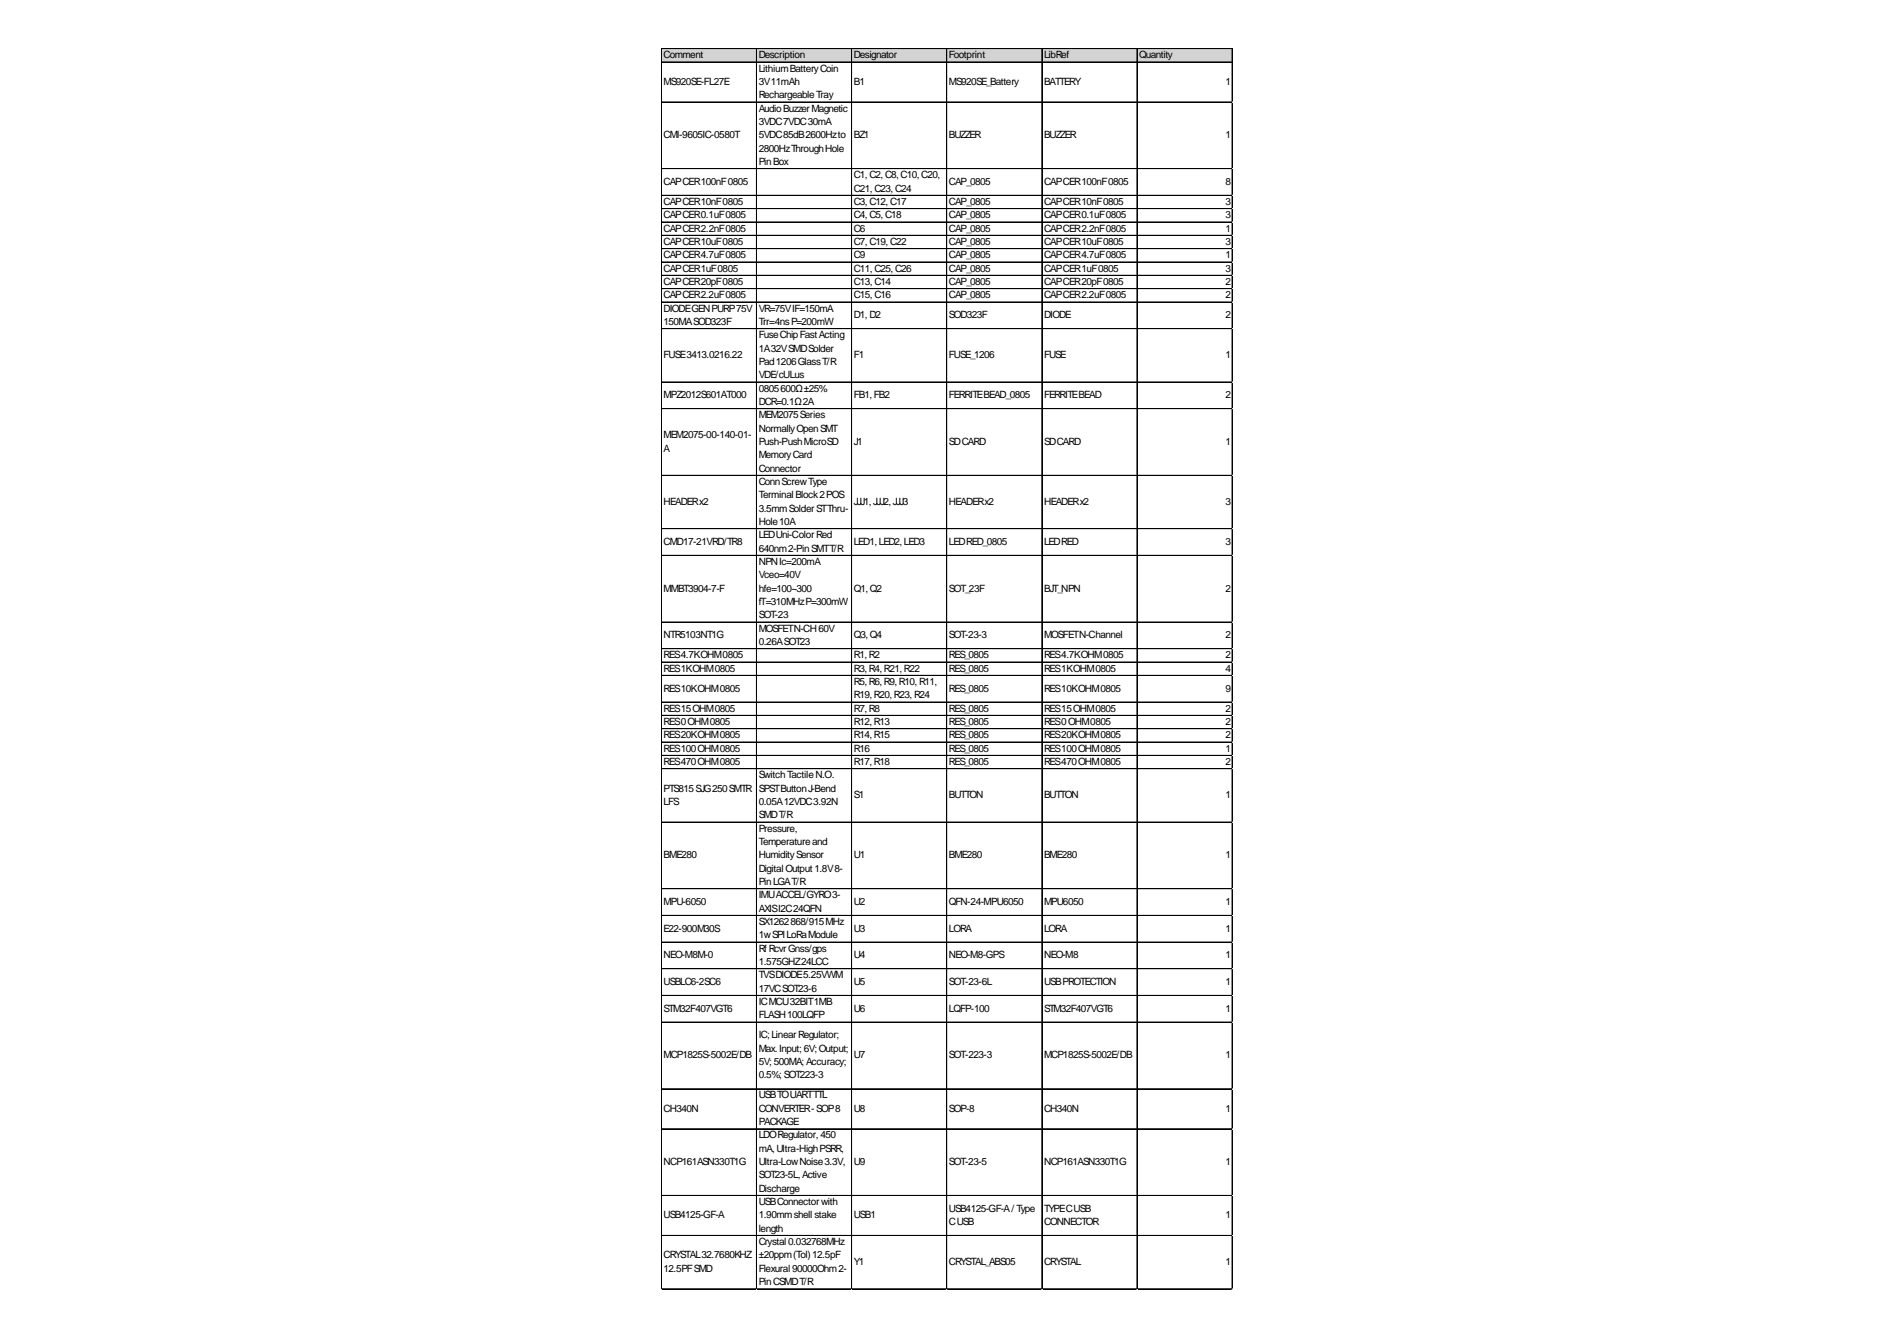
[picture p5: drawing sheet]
<svg xmlns="http://www.w3.org/2000/svg" width="297mm" height="210mm" viewBox="0 0 297 210" stroke-linecap="round" stroke-linejoin="round" font-family="sans-serif">
<defs><g id="words">
<g font-size="1.6">
<text x="104" y="9.1">Comment</text>
<text x="118.9" y="9.1">Description</text>
<text x="118.9" y="11.2">LithiumBatteryCoin</text>
<text x="133.8" y="9.1">Designator</text>
<text x="148.7" y="9.1">Footprint</text>
<text x="163.7" y="9.1">LibRef</text>
<text x="178.6" y="9.1">Quantity</text>
<text x="104" y="13.3">MS920SE-FL27E</text>
<text x="118.9" y="13.3">3V11mAh</text>
<text x="118.9" y="15.4">RechargeableTray</text>
<text x="118.9" y="17.5">AudioBuzzerMagnetic</text>
<text x="133.8" y="13.3">B1</text>
<text x="148.7" y="13.3">MS920SE_Battery</text>
<text x="163.7" y="13.3">BATTERY</text>
<text x="192.1" y="13.3">1</text>
<text x="104" y="21.7">CMI-9605IC-0580T</text>
<text x="118.9" y="19.6">3VDC7VDC30mA</text>
<text x="118.9" y="21.7">5VDC85dB2600Hzto</text>
<text x="118.9" y="23.8">2800HzThroughHole</text>
<text x="133.8" y="21.7">BZ1</text>
<text x="148.7" y="21.7">BUZZER</text>
<text x="163.7" y="21.7">BUZZER</text>
<text x="192.1" y="21.7">1</text>
<text x="104" y="29">CAPCER100nF0805</text>
<text x="118.9" y="25.8">PinBox</text>
<text x="133.8" y="27.9">C1,C2,C8,C10,C20,</text>
<text x="148.7" y="29">CAP_0805</text>
<text x="163.7" y="29">CAPCER100nF0805</text>
<text x="192.1" y="29">8</text>
<text x="104" y="32.1">CAPCER10nF0805</text>
<text x="104" y="34.2">CAPCER0.1uF0805</text>
<text x="133.8" y="30">C21,C23,C24</text>
<text x="133.8" y="32.1">C3,C12,C17</text>
<text x="133.8" y="34.2">C4,C5,C18</text>
<text x="148.7" y="32.1">CAP_0805</text>
<text x="148.7" y="34.2">CAP_0805</text>
<text x="163.7" y="32.1">CAPCER10nF0805</text>
<text x="163.7" y="34.2">CAPCER0.1uF0805</text>
<text x="192.1" y="32.1">3</text>
<text x="192.1" y="34.2">3</text>
<text x="104" y="36.3">CAPCER2.2nF0805</text>
<text x="104" y="38.4">CAPCER10uF0805</text>
<text x="104" y="40.5">CAPCER4.7uF0805</text>
<text x="133.8" y="36.3">C6</text>
<text x="133.8" y="38.4">C7,C19,C22</text>
<text x="133.8" y="40.5">C9</text>
<text x="148.7" y="36.3">CAP_0805</text>
<text x="148.7" y="38.4">CAP_0805</text>
<text x="148.7" y="40.5">CAP_0805</text>
<text x="163.7" y="36.3">CAPCER2.2nF0805</text>
<text x="163.7" y="38.4">CAPCER10uF0805</text>
<text x="163.7" y="40.5">CAPCER4.7uF0805</text>
<text x="192.1" y="36.3">1</text>
<text x="192.1" y="38.4">3</text>
<text x="192.1" y="40.5">1</text>
<text x="104" y="42.6">CAPCER1uF0805</text>
<text x="104" y="44.7">CAPCER20pF0805</text>
<text x="104" y="46.8">CAPCER2.2uF0805</text>
<text x="133.8" y="42.6">C11,C25,C26</text>
<text x="133.8" y="44.7">C13,C14</text>
<text x="133.8" y="46.8">C15,C16</text>
<text x="148.7" y="42.6">CAP_0805</text>
<text x="148.7" y="44.7">CAP_0805</text>
<text x="148.7" y="46.8">CAP_0805</text>
<text x="163.7" y="42.6">CAPCER1uF0805</text>
<text x="163.7" y="44.7">CAPCER20pF0805</text>
<text x="163.7" y="46.8">CAPCER2.2uF0805</text>
<text x="192.1" y="42.6">3</text>
<text x="192.1" y="44.7">2</text>
<text x="192.1" y="46.8">2</text>
<text x="104" y="48.8">DIODEGENPURP75V</text>
<text x="104" y="50.9">150MASOD323F</text>
<text x="118.9" y="48.8">VR=75VIF=150mA</text>
<text x="118.9" y="50.9">Trr=4nsP=200mW</text>
<text x="118.9" y="53">FuseChipFastActing</text>
<text x="133.8" y="49.9">D1,D2</text>
<text x="148.7" y="49.9">SOD323F</text>
<text x="163.7" y="49.9">DIODE</text>
<text x="192.1" y="49.9">2</text>
<text x="104" y="56.2">FUSE3413.0216.22</text>
<text x="118.9" y="55.1">1A32VSMDSolder</text>
<text x="118.9" y="57.2">Pad1206GlassT/R</text>
<text x="118.9" y="59.3">VDE/cULus</text>
<text x="133.8" y="56.2">F1</text>
<text x="148.7" y="56.2">FUSE_1206</text>
<text x="163.7" y="56.2">FUSE</text>
<text x="192.1" y="56.2">1</text>
<text x="104" y="62.4">MPZ2012S601AT000</text>
<text x="118.9" y="61.4">0805600Ω±25%</text>
<text x="118.9" y="63.5">DCR=0.1Ω2A</text>
<text x="118.9" y="65.6">MEM2075Series</text>
<text x="133.8" y="62.4">FB1,FB2</text>
<text x="148.7" y="62.4">FERRITEBEAD_0805</text>
<text x="163.7" y="62.4">FERRITEBEAD</text>
<text x="192.1" y="62.4">2</text>
<text x="104" y="68.7">MEM2075-00-140-01-</text>
<text x="104" y="70.8">A</text>
<text x="118.9" y="67.7">NormallyOpenSMT</text>
<text x="118.9" y="69.7">Push-PushMicroSD</text>
<text x="118.9" y="71.8">MemoryCard</text>
<text x="133.8" y="69.7">J1</text>
<text x="148.7" y="69.7">SDCARD</text>
<text x="163.7" y="69.7">SDCARD</text>
<text x="192.1" y="69.7">1</text>
<text x="118.9" y="73.9">Connector</text>
<text x="118.9" y="76">ConnScrewType</text>
<text x="104" y="79.2">HEADERx2</text>
<text x="118.9" y="78.1">TerminalBlock2POS</text>
<text x="118.9" y="80.2">3.5mmSolderSTThru-</text>
<text x="118.9" y="82.3">Hole10A</text>
<text x="133.8" y="79.2">JJJ1,JJJ2,JJJ3</text>
<text x="148.7" y="79.2">HEADERx2</text>
<text x="163.7" y="79.2">HEADERx2</text>
<text x="192.1" y="79.2">3</text>
<text x="104" y="85.4">CMD17-21VRD/TR8</text>
<text x="118.9" y="84.4">LEDUni-ColorRed</text>
<text x="118.9" y="86.5">640nm2-PinSMTT/R</text>
<text x="118.9" y="88.6">NPNIc=200mA</text>
<text x="133.8" y="85.4">LED1,LED2,LED3</text>
<text x="148.7" y="85.4">LEDRED_0805</text>
<text x="163.7" y="85.4">LEDRED</text>
<text x="192.1" y="85.4">3</text>
<text x="104" y="92.7">MMBT3904-7-F</text>
<text x="118.9" y="90.7">Vceo=40V</text>
<text x="118.9" y="92.7">hfe=100~300</text>
<text x="118.9" y="94.8">fT=310MHzP=300mW</text>
<text x="133.8" y="92.7">Q1,Q2</text>
<text x="148.7" y="92.7">SOT_23F</text>
<text x="163.7" y="92.7">BJT_NPN</text>
<text x="192.1" y="92.7">2</text>
<text x="104" y="100.1">NTR5103NT1G</text>
<text x="118.9" y="96.9">SOT-23</text>
<text x="118.9" y="99">MOSFETN-CH60V</text>
<text x="118.9" y="101.1">0.26ASOT23</text>
<text x="133.8" y="100.1">Q3,Q4</text>
<text x="148.7" y="100.1">SOT-23-3</text>
<text x="163.7" y="100.1">MOSFETN-Channel</text>
<text x="192.1" y="100.1">2</text>
<text x="104" y="103.2">RES4.7KOHM0805</text>
<text x="104" y="105.3">RES1KOHM0805</text>
<text x="133.8" y="103.2">R1,R2</text>
<text x="133.8" y="105.3">R3,R4,R21,R22</text>
<text x="133.8" y="107.4">R5,R6,R9,R10,R11,</text>
<text x="148.7" y="103.2">RES_0805</text>
<text x="148.7" y="105.3">RES_0805</text>
<text x="163.7" y="103.2">RES4.7KOHM0805</text>
<text x="163.7" y="105.3">RES1KOHM0805</text>
<text x="192.1" y="103.2">2</text>
<text x="192.1" y="105.3">4</text>
<text x="104" y="108.4">RES10KOHM0805</text>
<text x="104" y="111.6">RES15OHM0805</text>
<text x="104" y="113.6">RES0OHM0805</text>
<text x="133.8" y="109.5">R19,R20,R23,R24</text>
<text x="133.8" y="111.6">R7,R8</text>
<text x="133.8" y="113.6">R12,R13</text>
<text x="148.7" y="108.4">RES_0805</text>
<text x="148.7" y="111.6">RES_0805</text>
<text x="148.7" y="113.6">RES_0805</text>
<text x="163.7" y="108.4">RES10KOHM0805</text>
<text x="163.7" y="111.6">RES15OHM0805</text>
<text x="163.7" y="113.6">RES0OHM0805</text>
<text x="192.1" y="108.4">9</text>
<text x="192.1" y="111.6">2</text>
<text x="192.1" y="113.6">2</text>
<text x="104" y="115.7">RES20KOHM0805</text>
<text x="104" y="117.8">RES100OHM0805</text>
<text x="104" y="119.9">RES470OHM0805</text>
<text x="133.8" y="115.7">R14,R15</text>
<text x="133.8" y="117.8">R16</text>
<text x="133.8" y="119.9">R17,R18</text>
<text x="148.7" y="115.7">RES_0805</text>
<text x="148.7" y="117.8">RES_0805</text>
<text x="148.7" y="119.9">RES_0805</text>
<text x="163.7" y="115.7">RES20KOHM0805</text>
<text x="163.7" y="117.8">RES100OHM0805</text>
<text x="163.7" y="119.9">RES470OHM0805</text>
<text x="192.1" y="115.7">2</text>
<text x="192.1" y="117.8">1</text>
<text x="192.1" y="119.9">2</text>
<text x="104" y="124.1">PTS815SJG250SMTR</text>
<text x="118.9" y="122">SwitchTactileN.O.</text>
<text x="118.9" y="124.1">SPSTButtonJ-Bend</text>
<text x="133.8" y="125.1">S1</text>
<text x="148.7" y="125.1">BUTTON</text>
<text x="163.7" y="125.1">BUTTON</text>
<text x="192.1" y="125.1">1</text>
<text x="104" y="126.2">LFS</text>
<text x="118.9" y="126.2">0.05A12VDC3.92N</text>
<text x="118.9" y="128.3">SMDT/R</text>
<text x="118.9" y="130.4">Pressure,</text>
<text x="104" y="134.5">BME280</text>
<text x="118.9" y="132.5">Temperatureand</text>
<text x="118.9" y="134.5">HumiditySensor</text>
<text x="118.9" y="136.6">DigitalOutput1.8V8-</text>
<text x="133.8" y="134.5">U1</text>
<text x="148.7" y="134.5">BME280</text>
<text x="163.7" y="134.5">BME280</text>
<text x="192.1" y="134.5">1</text>
<text x="104" y="141.9">MPU-6050</text>
<text x="118.9" y="138.7">PinLGAT/R</text>
<text x="118.9" y="140.8">IMUACCEL/GYRO3-</text>
<text x="118.9" y="142.9">AXISI2C24QFN</text>
<text x="133.8" y="141.9">U2</text>
<text x="148.7" y="141.9">QFN-24-MPU6050</text>
<text x="163.7" y="141.9">MPU6050</text>
<text x="192.1" y="141.9">1</text>
<text x="104" y="146">E22-900M30S</text>
<text x="118.9" y="145">SX1262868/915MHz</text>
<text x="118.9" y="147.1">1wSPILoRaModule</text>
<text x="118.9" y="149.2">RfRcvrGnss/gps</text>
<text x="133.8" y="146">U3</text>
<text x="148.7" y="146">LORA</text>
<text x="163.7" y="146">LORA</text>
<text x="192.1" y="146">1</text>
<text x="104" y="150.2">NEO-M8M-0</text>
<text x="104" y="154.4">USBLC6-2SC6</text>
<text x="118.9" y="151.3">1.575GHZ24LCC</text>
<text x="118.9" y="153.4">TVSDIODE5.25VWM</text>
<text x="118.9" y="155.5">17VCSOT23-6</text>
<text x="133.8" y="150.2">U4</text>
<text x="133.8" y="154.4">U5</text>
<text x="148.7" y="150.2">NEO-M8-GPS</text>
<text x="148.7" y="154.4">SOT-23-6L</text>
<text x="163.7" y="150.2">NEO-M8</text>
<text x="163.7" y="154.4">USBPROTECTION</text>
<text x="192.1" y="150.2">1</text>
<text x="192.1" y="154.4">1</text>
<text x="104" y="158.6">STM32F407VGT6</text>
<text x="118.9" y="157.5">ICMCU32BIT1MB</text>
<text x="118.9" y="159.6">FLASH100LQFP</text>
<text x="133.8" y="158.6">U6</text>
<text x="148.7" y="158.6">LQFP-100</text>
<text x="163.7" y="158.6">STM32F407VGT6</text>
<text x="192.1" y="158.6">1</text>
<text x="104" y="165.9">MCP1825S-5002E/DB</text>
<text x="118.9" y="162.8">IC;LinearRegulator;</text>
<text x="118.9" y="164.9">Max.Input; 6V;Output;</text>
<text x="118.9" y="167">5V;500MA;Accuracy;</text>
<text x="133.8" y="165.9">U7</text>
<text x="148.7" y="165.9">SOT-223-3</text>
<text x="163.7" y="165.9">MCP1825S-5002E/DB</text>
<text x="192.1" y="165.9">1</text>
<text x="118.9" y="169">0.5%;SOT223-3</text>
<text x="118.9" y="172.2">USBTOUARTTTL</text>
<text x="104" y="174.3">CH340N</text>
<text x="118.9" y="174.3">CONVERTER-SOP8</text>
<text x="118.9" y="176.4">PACKAGE</text>
<text x="118.9" y="178.4">LDORegulator, 450</text>
<text x="133.8" y="174.3">U8</text>
<text x="148.7" y="174.3">SOP-8</text>
<text x="163.7" y="174.3">CH340N</text>
<text x="192.1" y="174.3">1</text>
<text x="104" y="182.6">NCP161ASN330T1G</text>
<text x="118.9" y="180.5">mA,Ultra-HighPSRR,</text>
<text x="118.9" y="182.6">Ultra-LowNoise3.3V,</text>
<text x="118.9" y="184.7">SOT23-5L,Active</text>
<text x="133.8" y="182.6">U9</text>
<text x="148.7" y="182.6">SOT-23-5</text>
<text x="163.7" y="182.6">NCP161ASN330T1G</text>
<text x="192.1" y="182.6">1</text>
<text x="104" y="191">USB4125-GF-A</text>
<text x="118.9" y="186.8">Discharge</text>
<text x="118.9" y="188.9">USBConnectorwith</text>
<text x="118.9" y="191">1.90mmshell stake</text>
<text x="133.8" y="191">USB1</text>
<text x="148.7" y="189.9">USB4125-GF-A/ Type</text>
<text x="163.7" y="189.9">TYPECUSB</text>
<text x="192.1" y="191">1</text>
<text x="104" y="197.3">CRYSTAL32.7680KHZ</text>
<text x="118.9" y="193.1">length</text>
<text x="118.9" y="195.2">Crystal0.032768MHz</text>
<text x="118.9" y="197.3">±20ppm(Tol)12.5pF</text>
<text x="148.7" y="192">CUSB</text>
<text x="163.7" y="192">CONNECTOR</text>
<text x="104" y="199.4">12.5PFSMD</text>
<text x="118.9" y="199.4">Flexural90000Ohm2-</text>
<text x="118.9" y="201.4">PinCSMDT/R</text>
<text x="133.8" y="198.3">Y1</text>
<text x="148.7" y="198.3">CRYSTAL_ABS05</text>
<text x="163.7" y="198.3">CRYSTAL</text>
<text x="192.1" y="198.3">1</text>
</g>
</g></defs>
<path d="M103.7 7.7h89.5v2.1h-89.5z" fill="#d3d3d3"/>
<g fill="none" stroke="#000" stroke-width=".16">
<path d="M103.7 7.6v194.5M103.8 7.6h89.4M103.8 7.7h89.4M103.8 9.7h89.4M103.8 9.8h89.4M103.8 16h89.4M118.6 7.7v194.4M133.5 7.7v194.4M148.4 7.7v194.4M163.3 7.7v194.4M178.2 7.7v194.4M178.3 7.7v194.4"/>
<path d="M193.1 7.7v194.4M193.2 7.7v194.4M103.8 26.4h89.4M103.8 26.5h89.4M103.8 30.6h89.4M103.8 30.7h89.4M103.8 32.7h89.4M103.8 34.8h89.4M103.8 36.9h89.4M103.8 39h89.4M103.8 41.1h89.4M103.8 43.2h89.4"/>
<path d="M103.8 45.2h89.4M103.8 45.3h89.4M103.8 47.3h89.4M103.8 47.4h89.4M103.8 51.5h89.4M103.8 51.6h89.4M103.8 59.9h89.4M103.8 64.1h89.4M103.8 74.5h89.4M103.8 74.6h89.4M103.8 82.9h89.4M103.8 87.1h89.4"/>
<path d="M103.8 97.5h89.4M103.8 101.7h89.4M103.8 103.8h89.4M103.8 105.9h89.4M103.8 110h89.4M103.8 110.1h89.4M103.8 112.1h89.4M103.8 112.2h89.4M103.8 114.2h89.4M103.8 114.3h89.4M103.8 116.3h89.4M103.8 116.4h89.4"/>
<path d="M103.8 118.4h89.4M103.8 118.5h89.4M103.8 120.5h89.4M103.8 128.9h89.4M103.8 139.3h89.4M103.8 139.4h89.4M103.8 143.5h89.4M103.8 147.7h89.4M103.8 151.9h89.4M103.8 156h89.4M103.8 156.1h89.4M103.8 160.2h89.4"/>
<path d="M103.8 160.3h89.4M103.8 170.7h89.4M103.8 176.9h89.4M103.8 177h89.4M103.8 187.4h89.4M103.8 193.7h89.4M103.8 202h89.4M103.8 202.1h89.4"/>
</g>
<path d="M103.7 202.1v.1" fill="none" stroke="#e0e0e0" stroke-width=".16"/>
<path d="M103.7 202.1l.1 .1z" fill="#e0e0e0"/>
<path d="M118.6 202.1v.1" fill="none" stroke="#e0e0e0" stroke-width=".16"/>
<path d="M118.6 202.1l.1 .1z" fill="#e0e0e0"/>
<path d="M133.5 202.1v.1" fill="none" stroke="#e0e0e0" stroke-width=".16"/>
<path d="M133.5 202.1l.1 .1z" fill="#e0e0e0"/>
<path d="M148.4 202.1v.1" fill="none" stroke="#e0e0e0" stroke-width=".16"/>
<path d="M148.4 202.1l.1 .1z" fill="#e0e0e0"/>
<path d="M163.3 202.1v.1" fill="none" stroke="#e0e0e0" stroke-width=".16"/>
<path d="M163.3 202.1l.1 .1z" fill="#e0e0e0"/>
<path d="M178.2 202.1v.1" fill="none" stroke="#e0e0e0" stroke-width=".16"/>
<path d="M178.2 202.1l.1 .1z" fill="#e0e0e0"/>
<path d="M193.1 202.1v.1" fill="none" stroke="#e0e0e0" stroke-width=".16"/>
<path d="M193.1 202.1l.1 .1z" fill="#e0e0e0"/>
<path d="M193.2 16h.1" fill="none" stroke="#e0e0e0" stroke-width=".16"/>
<path d="M193.2 16v.1z" fill="#e0e0e0"/>
<path d="M193.2 26.4h.1" fill="none" stroke="#e0e0e0" stroke-width=".16"/>
<path d="M193.2 26.4v.1z" fill="#e0e0e0"/>
<path d="M193.2 30.6h.1" fill="none" stroke="#e0e0e0" stroke-width=".16"/>
<path d="M193.2 30.6v.1z" fill="#e0e0e0"/>
<path d="M193.2 32.7h.1" fill="none" stroke="#e0e0e0" stroke-width=".16"/>
<path d="M193.2 32.7v.1z" fill="#e0e0e0"/>
<path d="M193.2 34.8h.1" fill="none" stroke="#e0e0e0" stroke-width=".16"/>
<path d="M193.2 34.8v.1z" fill="#e0e0e0"/>
<path d="M193.2 36.9h.1" fill="none" stroke="#e0e0e0" stroke-width=".16"/>
<path d="M193.2 36.9v.1z" fill="#e0e0e0"/>
<path d="M193.2 39h.1" fill="none" stroke="#e0e0e0" stroke-width=".16"/>
<path d="M193.2 39v.1z" fill="#e0e0e0"/>
<path d="M193.2 41.1h.1" fill="none" stroke="#e0e0e0" stroke-width=".16"/>
<path d="M193.2 41.1v.1z" fill="#e0e0e0"/>
<path d="M193.2 43.2h.1" fill="none" stroke="#e0e0e0" stroke-width=".16"/>
<path d="M193.2 45.2h.1" fill="none" stroke="#e0e0e0" stroke-width=".16"/>
<path d="M193.2 45.2v.1z" fill="#e0e0e0"/>
<path d="M193.2 47.3h.1" fill="none" stroke="#e0e0e0" stroke-width=".16"/>
<path d="M193.2 47.3v.1z" fill="#e0e0e0"/>
<path d="M193.2 51.5h.1" fill="none" stroke="#e0e0e0" stroke-width=".16"/>
<path d="M193.2 51.5v.1z" fill="#e0e0e0"/>
<path d="M193.2 59.9h.1" fill="none" stroke="#e0e0e0" stroke-width=".16"/>
<path d="M193.2 59.9v.1z" fill="#e0e0e0"/>
<path d="M193.2 64.1h.1" fill="none" stroke="#e0e0e0" stroke-width=".16"/>
<path d="M193.2 74.5h.1" fill="none" stroke="#e0e0e0" stroke-width=".16"/>
<path d="M193.2 74.5v.1z" fill="#e0e0e0"/>
<path d="M193.2 82.9h.1" fill="none" stroke="#e0e0e0" stroke-width=".16"/>
<path d="M193.2 82.9v.1z" fill="#e0e0e0"/>
<path d="M193.2 87.1h.1" fill="none" stroke="#e0e0e0" stroke-width=".16"/>
<path d="M193.2 97.5h.1" fill="none" stroke="#e0e0e0" stroke-width=".16"/>
<path d="M193.2 97.5v.1z" fill="#e0e0e0"/>
<path d="M193.2 101.7h.1" fill="none" stroke="#e0e0e0" stroke-width=".16"/>
<path d="M193.2 101.7v.1z" fill="#e0e0e0"/>
<path d="M193.2 103.8h.1" fill="none" stroke="#e0e0e0" stroke-width=".16"/>
<path d="M193.2 103.8v.1z" fill="#e0e0e0"/>
<path d="M193.2 105.9h.1" fill="none" stroke="#e0e0e0" stroke-width=".16"/>
<path d="M193.2 105.9v.1z" fill="#e0e0e0"/>
<path d="M193.2 110h.1" fill="none" stroke="#e0e0e0" stroke-width=".16"/>
<path d="M193.2 110v.1z" fill="#e0e0e0"/>
<path d="M193.2 112.1h.1" fill="none" stroke="#e0e0e0" stroke-width=".16"/>
<path d="M193.2 112.1v.1z" fill="#e0e0e0"/>
<path d="M193.2 114.2h.1" fill="none" stroke="#e0e0e0" stroke-width=".16"/>
<path d="M193.2 114.2v.1z" fill="#e0e0e0"/>
<path d="M193.2 116.3h.1" fill="none" stroke="#e0e0e0" stroke-width=".16"/>
<path d="M193.2 116.3v.1z" fill="#e0e0e0"/>
<path d="M193.2 118.4h.1" fill="none" stroke="#e0e0e0" stroke-width=".16"/>
<path d="M193.2 118.4v.1z" fill="#e0e0e0"/>
<path d="M193.2 120.5h.1" fill="none" stroke="#e0e0e0" stroke-width=".16"/>
<path d="M193.2 120.5v.1z" fill="#e0e0e0"/>
<path d="M193.2 128.9h.1" fill="none" stroke="#e0e0e0" stroke-width=".16"/>
<path d="M193.2 139.3h.1" fill="none" stroke="#e0e0e0" stroke-width=".16"/>
<path d="M193.2 139.3v.1z" fill="#e0e0e0"/>
<path d="M193.2 143.5h.1" fill="none" stroke="#e0e0e0" stroke-width=".16"/>
<path d="M193.2 143.5v.1z" fill="#e0e0e0"/>
<path d="M193.2 147.7h.1" fill="none" stroke="#e0e0e0" stroke-width=".16"/>
<path d="M193.2 147.7v.1z" fill="#e0e0e0"/>
<path d="M193.2 151.9h.1" fill="none" stroke="#e0e0e0" stroke-width=".16"/>
<path d="M193.2 156h.1" fill="none" stroke="#e0e0e0" stroke-width=".16"/>
<path d="M193.2 156v.1z" fill="#e0e0e0"/>
<path d="M193.2 160.2h.1" fill="none" stroke="#e0e0e0" stroke-width=".16"/>
<path d="M193.2 160.2v.1z" fill="#e0e0e0"/>
<path d="M193.2 170.7h.1" fill="none" stroke="#e0e0e0" stroke-width=".16"/>
<path d="M193.2 170.7v.1z" fill="#e0e0e0"/>
<path d="M193.2 176.9h.1" fill="none" stroke="#e0e0e0" stroke-width=".16"/>
<path d="M193.2 176.9v.1z" fill="#e0e0e0"/>
<path d="M193.2 187.4h.1" fill="none" stroke="#e0e0e0" stroke-width=".16"/>
<path d="M193.2 187.4v.1z" fill="#e0e0e0"/>
<path d="M193.2 193.7h.1" fill="none" stroke="#e0e0e0" stroke-width=".16"/>
<path d="M193.2 193.7v.1z" fill="#e0e0e0"/>
<path d="M193.2 202h.1" fill="none" stroke="#e0e0e0" stroke-width=".16"/>
<path d="M193.2 202v.1z" fill="#e0e0e0"/>
<use href="#words"/>
</svg>
